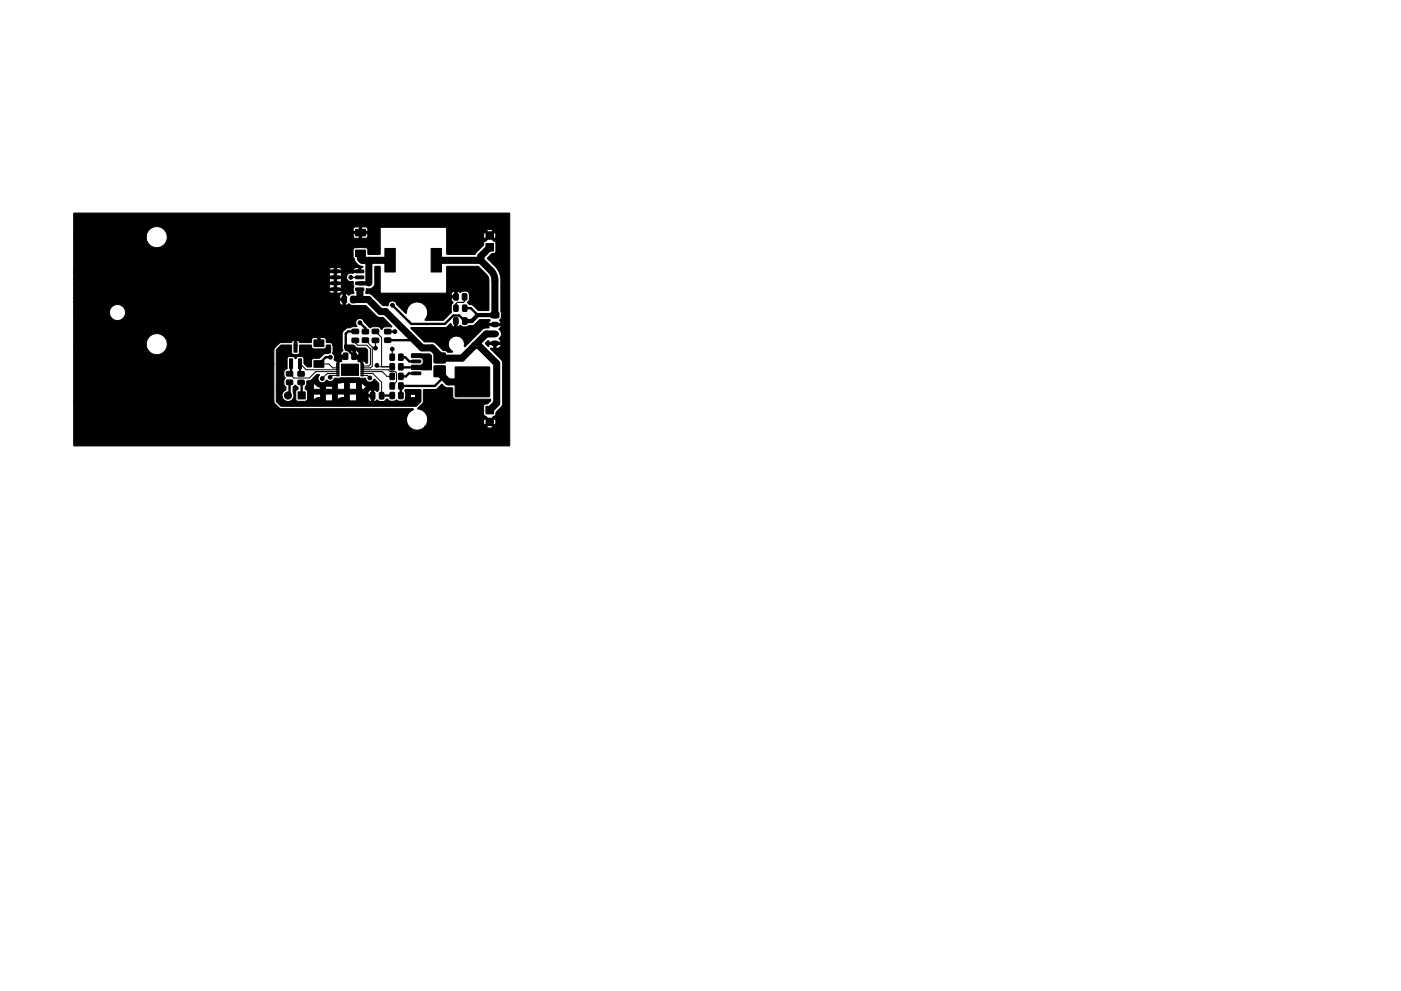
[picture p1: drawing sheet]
<svg xmlns="http://www.w3.org/2000/svg" width="297mm" height="210mm" viewBox="0 0 297 210" stroke-linecap="round" stroke-linejoin="round" font-family="sans-serif">
<g fill="#000" stroke="#000" stroke-width=".21">
<path d="M70.3 57.3h1.6l.1 .5-1.7 .1zM70.3 58.6h1.6l.1 .5h-1.7zM75.4 58.6h1.6l.1 .5h-1.6zM75.4 57.3h1.6l.1 .5-1.6 .1zM75.4 53.1h2.1v1.4h-2.1zM75.4 48.7h2.1v1.4h-2.1zM79.5 56.6l1-.1 .1 .1v5.6h14.1v-5.6l.1-.1h6.6l2 2.1 .3 .9-.1 6.4h-2.2l-1.1-1.1-.8-.2-.4-.4 .4-.7v-1.1l-.3-.5-1-.1-.6 .3-.7-.3v1.4h-1.2v.6l.4 .4-.4 .6v1.5l-1.7 1.6h-3.8l.5-1.4a2.24 2.24 0 0 0-2.2-2.4 2.24 2.24 0 0 0-2.3 2.3l-.2 .1-1.9-2a.91 .91 0 0 0-1-.6 .91 .91 0 0 0-.8 .9l-.1 .1-1-.1-2.2-2.1h17.4v-.9a.74 .74 0 0 0-.7 .7v.2h-16.7l-.5-.4h-.9l.1-1a1.41 1.41 0 0 0 1.8-1.2zM81.6 52.7h2.2v5h-2.2zM91.4 52.7h2.2v5h-2.2zM103 51.7h1.6v1.6h-1.6zM15.6 45.3l92.4-.1v49.4h-92.3l-.1-.1v-9.4h42.5l.2 .5 .9 1 .4 .1h27.9l.1 .3a2.24 2.24 0 0 0-1.4 2.1 2.24 2.24 0 0 0 1.4 2 2.24 2.24 0 0 0 2.4-.5h13.1a1.24 1.24 0 0 0 1.4 0l-.7-.7-.7 .7h-13.1l.6-1.1h11.9l.2 .7 .8-.7h.7l.7 .7a1.27 1.27 0 0 0 0-1.4l-.7 .7h-.7l-.8-.7-.2 .7h-11.9l.1-.5a2.37 2.37 0 0 0-2.2-2.3l1.2-1.3 .1-2.7 2.6-.1 1.3-1.1 .9 .7 1.4 .2v1.8l.4 .5h7.6v.3l-.6 .7-.6 .1-.3 .4 .1 1.9 1.2 1 .8-.8 .4-.1 .2-.7 1.1-1.2 .3-.7v-8.7l-.3-.6-2.3-2.3 .1-.2 1.1 .2a1.09 1.09 0 0 0 1.1-.9h-1.1v.8h-.5v-.8h-1.1l.1 .3-.2 .1-.6-.6 .6-.6 .1 .1v.2h2.7l-.5-.8a1.19 1.19 0 0 0 0-2l.5-.7h-2.7l.1 .4-.8 .1-.6 .3-3.7 3.6-.2-.1 .1-.5-.3-.8-.8-.6a1.71 1.71 0 0 0-2.3 1.2v.3a1.75 1.75 0 0 0 .9 1.5l-.2 .2h-.8l-.5-.3-.6-.1-1.5-1.5-.4-.2-2-.1-2.9-2.9 .1-.1h7.3l1.1-.8a.87 .87 0 0 0 .8 .6v-1.3l.1-.1h.4v1.5l.7-.4 .6 .4 2.1-.4 1.4-1.2h2.2v.2l-.3 .6h2.7l-.4-.6 .4-.8-.1-1.2v-6.5a4.3 4.3 0 0 0-1.2-3l-1.7-1.7 1-1 .6-.1 .2-.3v-2l-1.3-1.1-.8 .8-.3 .2-.2 .7-1.8 2h-5.9l-.1-.1v-3.9h7.8l.2 .7 .8-.7h.7l.7 .7a1.22 1.22 0 0 0 0-1.4l-.7 .7h-.7l-.8-.8-.2 .8h-7.8v-1.1h8.4l.7 .7 .8-.7a1.22 1.22 0 0 0-1.5 0h-8.4v-.7h-14.1v5.7l-2.5 .1-.1-.1v-1l-.3-.3-1.3-.1-1.3 .1-.2 .4v1.7l.4 .8 .6 .6 1 .5-.4 .2-.1 1-1.8 .2a.94 .94 0 0 0-1.1 1 .94 .94 0 0 0 1.3 .7l.2 1-.1 .9 .1 .3a.4 .4 0 0 1-.5 .4l-.6 .3-.7-.3v2.5l.8-.4 .7 .4h2.9l2.3 2.4 .4 .1 1 .1 1.8 1.9h-1.5l-.7 .6-.7-.6h-1.2l-.5 .3-1.3-1.3a.94 .94 0 0 0-1.4-.6 .94 .94 0 0 0-.1 1.5l-2.1 .4-.4 .2h-2.6v3.5l-.3-.5-1.1-.1-.1-.8-.4-.3h-.8v1.4l-.2 .1-.3-.1-.1-1.4-1.1 .2-.3 .9h-2.3l-.4-.4-.3-.1v1.7l-.1 .1-.4-.1v-1.7l-.3 .1-.4 .4h-2.1l-.4 .2-1 .9-.1 .4v10.9h-42.5v-12h15.4a2.24 2.24 0 0 0 3.3 1.9 2.24 2.24 0 0 0 .2-3.8 2.24 2.24 0 0 0-3.5 1.6v.3h-15.4v-6.9h7.6v.1a1.72 1.72 0 0 0 .8 1.5l.2 .1a1.73 1.73 0 0 0 1.9-.4l.4-.6 .1-.8a1.72 1.72 0 0 0-1-1.4 1.71 1.71 0 0 0-2.4 1.3v.2h-7.6v-2.1h56.4a.74 .74 0 0 0 .7 .7v-1h-.7v.3h-56.4v-.8h57.1v-1a.75 .75 0 0 0-.7 .7v.3h-56.4v-1.6h54.1l.3 .4 .3 .1h1.6l.3-.1 .3-.4-1.1-.1v.6h-.5l-.1-.6-55.2 .1v-1.3h54.1l.2 .3-.2 .4h2.8l-.2-.3 .2-.4h-1.1v.7h-.5l-.1-.7h-55.2v-1.3h54.1l.2 .4-.2 .4h2.8l-.2-.4 .2-.4h-1.1v.7h-.5l-.1-.7h-55.2v-1.3h54.1l.2 .4-.2 .4h2.8l-.2-.4 .2-.4h-1.1v.8h-.5l-.1-.8h-55.2v-.5h60.4v-.5h-.7l-.4 .5h-2.4l-.3-.4-.3-.1h-.5v.5h-.5v-.5h-.6l-.3 .1-.3 .4h-54.1v-6.9h15.4a2.24 2.24 0 0 0 2.4 2.1 2.24 2.24 0 0 0 2.1-2.4h39.4l.4 .5h2.2l.4-.3 .1-.7h-1.3v.9h-.5v-.9h-1.3v.5h-39.4l-.4-1h42.9v-.5l-.4-.4-.9-.1v1h-.5v-.9l-.9-.1-.4 .3v.7h-39.8a2.24 2.24 0 0 0-2.5-.9 2.24 2.24 0 0 0-1.6 2.2h-15.4zM58.6 74.2l1-1h2.1l.1 .1 .1 1.7 .3 .2h.9l.4-.4 .1-1.6 2.4 .1a.59 .59 0 0 0 .5 .7h2.3l.3-.2 .1-.6h.8l.1 .1v1.5l-.6 .2-.8 .1-1 .9-1.4 .1-.2 .3v1.3l-.2 .2-.8-.1-.6-.6-.1-1.2-.2-.3-1-.1-.5 .5-.6-.5h-.8l-.3 .2-.1 .3v2.1l-.6 .4-.1 .4v.7l.3 .5-.3 .5v.8l.4 .6v.6a1.27 1.27 0 0 0-.7 1.7 1.27 1.27 0 0 0 1.8 .6 1.27 1.27 0 0 0 .5-1.8v-1.1l.4-.4 .6 .5v.4l-.4 .2-.1 .3v1.7l.5 .3h12.4v-.6h2.4a.74 .74 0 0 0 .8 .7l-.1-1h-.7v.3h-2.4v-.8h3.2l-.1-1a.75 .75 0 0 0-.7 .7v.3l-3.9-.1v1.5h-3.6v-.2h1l.9-.5h.7v-.8h-1.6v1.3h-1v-1.3h-1.5v1.5l-2.5-.1a1.34 1.34 0 0 1 1.5-.6v-.8h-1.6v1.5h-1.4l.2-.3v-1.7l-.1-.3-.4-.2h12.5l.6-.6-1-.7h-.2v1.3h-1v-1.4h-1.5v1.4h-1v-1.4h-.6l-1 .1v1.3h-1v-.7h-1.1l-.4 .2v.5h-1v-.4l-.7-.3-.6-.6-.3 .3v1h-1.7v-.5l.3-.5 .1-.7 .8-.2 1.3-1.3 .5 .1a.98 .98 0 0 0 .1 1.5 .98 .98 0 0 0 1.5-.4l.8 .3 .5-.2 .4-.5 5.1-.1 1.4 .2 .5 .7a.91 .91 0 0 0 1.2-.4l.3-.1 .8 .9v1.4l-.4 .3-.6-.4v2.5l.7-.3 .5 .3h.8l.6-.5a.56 .56 0 0 1 .7 .4h1l.5-.3 .5 .3h.8l.5-.3 .1-.3 2.1-.1v-.7h-1.1v.8h-1v-1.2l-.2-.4 .1-.2h3.3l.1 2.4-1.1 1.1h-28.6l-1-1.1z"/>
<path d="M60.8 78.9l1.1-.1 .2 .2v.7l-.3 .1h-1l-.1-.2zM61.4 76.1h.6v2h-.6zM62.3 72.7h.7v2h-.7zM63.3 76.1h.6v2h-.6zM63.2 78.9l1.2-.1 .1 .3v.6l-.2 .1h-1l-.2-.2zM66.6 76.5h2.1v1.4h-2.1zM66.6 72.1h2.1v1.4h-2.1zM70.6 74.8v.3zM71.4 77.1h.5v.3h-.5zM71.4 77.5h.5v.3h-.5zM71.4 77.9h.5v.3h-.5zM71.4 78.3h.5v.3h-.5z"/>
<path d="M71.4 78.7h.5v.3h-.5zM71.4 79.1h.5v.3h-.5zM71.4 79.5h.5v.3h-.5zM70.3 59.9l1.6-.1 .1 .5-1.7 .1zM70.3 61.1h1.6l.1 .5-1.7 .1zM70.9 76.3h1.4l.1 .4-1.1-.1zM70.6 69.8h2.6l-.7 .9v3.1l.2 .5-.4 .5-.1 .5 1.3 .1v.3l-.1 .1h-1.2l.1 .5h-1.5l.2-.5-.4-.7zM72.6 62.9l.6-.1 .3 .2v1l-.2 .3h-.6l-.2-.2zM72.8 75l.7-.1 .2 .1 .1 1-.2 .3h-.6l-.2-.2zM73.1 73.3l1.8-.1 .8 .6 1.8 .1 .4 .4v2.7h-.3l-.4-.4-1.3 .1 .2-.9h-1.3v-.5h1.3v-.2a.74 .74 0 0 0-.8-.7v.9h-.5v-.9l-.6 .3-.9-.3-.2-.6zM74.7 71.8l1.2-.1 .2 .3-.1 .6-.2 .1h-1l-.2-.2zM74.7 69.9l1.2-.1 .2 .3-.1 .6-.2 .1h-1l-.2-.2z"/>
<path d="M74.5 62.9l.6-.1 .3 .2v1l-.2 .3h-.6l-.2-.2zM74.6 75l.7-.1 .3 .1v1l-.2 .3h-.6l-.2-.2zM72.4 77.3h3.6v2.3h-3.6zM76.5 79.5h.6v.3h-.6zM76.5 79.1h.6v.3h-.6zM76.5 78.7h.6v.3h-.6zM76.5 78.3h.6v.3h-.6zM76.5 77.9h.6v.3h-.6zM76.5 77.5h.6v.3h-.6zM76.5 77.1h.6v.3h-.6zM75.4 61.1h1.6l.1 .5-1.6 .1zM75.4 59.9l1.6-.1 .1 .5-1.6 .1z"/>
<path d="M76.8 69.9h1.2l.2 .2v.6l-.3 .2-1-.1-.1-.2zM76.8 71.7h1.2l.2 .2v.6l-.3 .2h-1l-.1-.3zM79 71.8l1.2-.1 .1 .3v.6l-.2 .1h-1.1l-.1-.2zM79 69.9l1.2-.1 .1 .3v.6l-.2 .1h-1.1l-.1-.2zM81.6 71.7h1.1l.2 .2v.6l-.3 .2h-1l-.1-.3zM81.6 69.9h1.1l.2 .2v.6l-.3 .2-1-.1-.1-.2zM82.7 77.2l.7-.1 .3 .2v1l-.2 .2h-.6l-.2-.1zM82.7 75.2l.7-.1 .3 .1v1l-.2 .3h-.6l-.2-.2zM84.5 77.2l.7-.1 .3 .2v1l-.2 .2h-.6l-.2-.1zM84.5 75.2l.7-.1 .3 .1v1l-.2 .3h-.6l-.2-.2zM87.3 75.2l1.8-.1 .1 .5-1.8 .1zM87.3 76.4h1.8l.1 .5-1.8 .1z"/>
<path d="M87.3 77.7h1.8l.1 .5h-1.8zM87.3 79l1.8-.1 .1 .5-1.8 .1zM87.2 75.1h3.9l.4 .4v2.9h-4.2v-.9l2-.1 .4-.3v-.6l-.1-.4-.4-.2h-1.9zM92.3 79l1.8-.1 .1 .5-1.9 .1zM92.3 77.7h1.8l.1 .5h-1.9zM92.3 76.4h1.8l.1 .5-1.9 .1zM92.3 75.2l1.8-.1 .1 .5-1.9 .1zM92 77.7l2.4-.1v2.3h-2.3zM92 74.9h2.4v2l-2.3 .1zM96.2 64.8l.7-.1 .2 .1v1l-.1 .3h-.6l-.2-.2zM96.2 67.5l.7-.1 .2 .1v1.1l-.1 .2h-.6l-.2-.1zM96.2 62.4l.7-.1 .3 .1v1l-.2 .3h-.6l-.2-.2z"/>
<path d="M98.1 64.8l.7-.1 .2 .1v1l-.1 .3h-.6l-.2-.2zM98.1 62.4l.7-.1 .2 .1v1l-.1 .3h-.7l-.2-.2zM98.1 67.5l.7-.1 .2 .1v1.1l-.1 .2h-.6l-.2-.1zM96.5 77.9h7.3v6.2l-7.2 .1zM104.1 66.3h1.5l.2 .2v.8l-.2 .1h-1.4l-.1-.2zM60.8 80.7l1.1-.1 .2 .3v.6l-.3 .1h-1l-.1-.2zM63.2 80.7h1.2l.1 .2v.6l-.2 .2-1-.1-.2-.2zM63.2 83.1h1.5v1.5h-1.5zM78.6 83.3l.7-.1 .2 .2v1l-.1 .3h-.6l-.3-.2zM80.5 83.3l.7-.1 .2 .2v1l-.1 .3h-.6l-.3-.2zM82.7 79.2h.7l.3 .1v1l-.2 .2-.6 .1-.2-.2zM82.7 81.3l.7-.1 .3 .1v1l-.2 .3h-.6l-.2-.2z"/>
<path d="M82.7 83.3l.7-.1 .3 .2v1l-.2 .2h-.6l-.2-.1zM84.5 79.2h.7l.3 .1v1l-.2 .2-.6 .1-.2-.2zM84.5 81.3l.7-.1 .3 .1v1l-.2 .3h-.6l-.2-.2zM84.6 83.3l.7-.1 .2 .2v1l-.2 .2h-.6l-.2-.1zM103 86.2h1.6v1.6h-1.6z"/>
<circle cx="17.7" cy="47.2" r=".4"/>
<circle cx="20.2" cy="52.2" r=".4"/>
<circle cx="22.7" cy="47.2" r=".4"/>
<circle cx="25.2" cy="52.2" r=".4"/>
<circle cx="27.7" cy="57.2" r=".4"/>
<circle cx="27.7" cy="47.2" r=".4"/>
<circle cx="30.2" cy="52.2" r=".4"/>
<circle cx="32.7" cy="57.2" r=".4"/>
<circle cx="32.7" cy="47.2" r=".4"/>
<circle cx="35.2" cy="52.2" r=".4"/>
<circle cx="37.7" cy="57.2" r=".4"/>
<circle cx="37.7" cy="47.2" r=".4"/>
<circle cx="40.2" cy="52.2" r=".4"/>
<circle cx="42.7" cy="57.2" r=".4"/>
<circle cx="42.7" cy="47.2" r=".4"/>
<circle cx="45.2" cy="52.2" r=".4"/>
<circle cx="47.7" cy="47.2" r=".4"/>
<circle cx="47.7" cy="57.2" r=".4"/>
<circle cx="50.2" cy="52.2" r=".4"/>
<circle cx="52.7" cy="57.2" r=".4"/>
<circle cx="52.7" cy="47.2" r=".4"/>
<circle cx="55.2" cy="52.2" r=".4"/>
<circle cx="57.7" cy="57.2" r=".4"/>
<circle cx="57.7" cy="47.2" r=".4"/>
<circle cx="60.2" cy="52.2" r=".4"/>
<circle cx="62.7" cy="47.2" r=".4"/>
<circle cx="62.7" cy="57.2" r=".4"/>
<circle cx="65.2" cy="52.2" r=".4"/>
<circle cx="67.7" cy="47.2" r=".4"/>
<circle cx="67.7" cy="57.2" r=".4"/>
<circle cx="70.2" cy="52.2" r=".4"/>
<circle cx="72.7" cy="47.2" r=".4"/>
<circle cx="74.4" cy="58.8" r=".4"/>
<circle cx="77.7" cy="47.2" r=".4"/>
<circle cx="79.6" cy="52.3" r=".4"/>
<circle cx="79.6" cy="48.7" r=".4"/>
<circle cx="80" cy="57.4" r=".4"/>
<circle cx="82.7" cy="47.2" r=".4"/>
<circle cx="87.7" cy="47.2" r=".4"/>
<circle cx="92.7" cy="47.2" r=".4"/>
<circle cx="95.3" cy="57.4" r=".4"/>
<circle cx="95.7" cy="53" r=".4"/>
<circle cx="95.8" cy="49.5" r=".4"/>
<circle cx="97.7" cy="47.2" r=".4"/>
<circle cx="100.2" cy="52.2" r=".4"/>
<circle cx="102.7" cy="47.2" r=".4"/>
<circle cx="103.8" cy="50" r=".8"/>
<circle cx="27.7" cy="77.2" r=".4"/>
<circle cx="27.7" cy="67.2" r=".4"/>
<circle cx="30.2" cy="62.2" r=".4"/>
<circle cx="32.7" cy="77.2" r=".4"/>
<circle cx="32.7" cy="67.2" r=".4"/>
<circle cx="35.2" cy="62.2" r=".4"/>
<circle cx="37.7" cy="67.2" r=".4"/>
<circle cx="37.7" cy="77.2" r=".4"/>
<circle cx="40.2" cy="62.2" r=".4"/>
<circle cx="40.2" cy="72.2" r=".4"/>
<circle cx="42.7" cy="67.2" r=".4"/>
<circle cx="42.7" cy="77.2" r=".4"/>
<circle cx="45.2" cy="72.2" r=".4"/>
<circle cx="45.2" cy="62.2" r=".4"/>
<circle cx="47.7" cy="67.2" r=".4"/>
<circle cx="47.7" cy="77.2" r=".4"/>
<circle cx="50.2" cy="62.2" r=".4"/>
<circle cx="50.2" cy="72.2" r=".4"/>
<circle cx="52.7" cy="77.2" r=".4"/>
<circle cx="52.7" cy="67.2" r=".4"/>
<circle cx="55.2" cy="72.2" r=".4"/>
<circle cx="55.2" cy="62.2" r=".4"/>
<circle cx="57.7" cy="77.2" r=".4"/>
<circle cx="57.7" cy="67.2" r=".4"/>
<circle cx="59.1" cy="77.3" r=".4"/>
<circle cx="60.1" cy="73.8" r=".4"/>
<circle cx="60.2" cy="62.2" r=".4"/>
<circle cx="60.2" cy="72.2" r=".4"/>
<circle cx="62.7" cy="67.2" r=".4"/>
<circle cx="65.2" cy="72.2" r=".4"/>
<circle cx="65.2" cy="62.2" r=".4"/>
<circle cx="65.2" cy="73.8" r=".4"/>
<circle cx="67.7" cy="67.2" r=".4"/>
<circle cx="70.1" cy="75.8" r=".4"/>
<circle cx="70.2" cy="72.2" r=".4"/>
<circle cx="71" cy="63.6" r=".4"/>
<circle cx="72.7" cy="67.2" r=".4"/>
<circle cx="76.3" cy="68.5" r=".4"/>
<circle cx="77" cy="75.5" r=".4"/>
<circle cx="78" cy="67.3" r=".4"/>
<circle cx="79.6" cy="73.9" r=".4"/>
<circle cx="79.9" cy="77.5" r=".4"/>
<circle cx="80" cy="61" r=".4"/>
<circle cx="82.3" cy="63.3" r=".4"/>
<circle cx="83.2" cy="74.1" r=".4"/>
<circle cx="83.2" cy="64.8" r=".4"/>
<circle cx="83.7" cy="70.4" r=".4"/>
<circle cx="87.3" cy="63.3" r=".4"/>
<circle cx="92.3" cy="63.3" r=".4"/>
<circle cx="95.4" cy="61" r=".4"/>
<circle cx="96.6" cy="70" r=".4"/>
<circle cx="97" cy="78.4" r=".4"/>
<circle cx="103.3" cy="78.4" r=".4"/>
<circle cx="17.7" cy="87.2" r=".4"/>
<circle cx="20.2" cy="92.2" r=".4"/>
<circle cx="22.7" cy="87.2" r=".4"/>
<circle cx="25.2" cy="92.2" r=".4"/>
<circle cx="27.7" cy="87.2" r=".4"/>
<circle cx="30.2" cy="92.2" r=".4"/>
<circle cx="30.2" cy="82.2" r=".4"/>
<circle cx="32.7" cy="87.2" r=".4"/>
<circle cx="35.2" cy="92.2" r=".4"/>
<circle cx="35.2" cy="82.2" r=".4"/>
<circle cx="37.7" cy="87.2" r=".4"/>
<circle cx="40.2" cy="92.2" r=".4"/>
<circle cx="40.2" cy="82.2" r=".4"/>
<circle cx="42.7" cy="87.2" r=".4"/>
<circle cx="45.2" cy="92.2" r=".4"/>
<circle cx="45.2" cy="82.2" r=".4"/>
<circle cx="47.7" cy="87.2" r=".4"/>
<circle cx="50.2" cy="92.2" r=".4"/>
<circle cx="50.2" cy="82.2" r=".4"/>
<circle cx="52.7" cy="87.2" r=".4"/>
<circle cx="55.2" cy="92.2" r=".4"/>
<circle cx="55.2" cy="82.2" r=".4"/>
<circle cx="57.7" cy="87.2" r=".4"/>
<circle cx="59.1" cy="82.2" r=".4"/>
<circle cx="60.2" cy="92.2" r=".4"/>
<circle cx="61.1" cy="83.9" r=".75"/>
<circle cx="62.6" cy="85.7" r=".4"/>
<circle cx="62.7" cy="87.2" r=".4"/>
<circle cx="65.2" cy="92.2" r=".4"/>
<circle cx="67.6" cy="85.7" r=".4"/>
<circle cx="67.7" cy="87.2" r=".4"/>
<circle cx="68.3" cy="80.3" r=".4"/>
<circle cx="70" cy="80" r=".4"/>
<circle cx="70.2" cy="92.2" r=".4"/>
<circle cx="72.6" cy="85.7" r=".4"/>
<circle cx="72.7" cy="87.2" r=".4"/>
<circle cx="75.2" cy="92.2" r=".4"/>
<circle cx="77.6" cy="85.7" r=".4"/>
<circle cx="77.7" cy="87.2" r=".4"/>
<circle cx="78.4" cy="80.2" r=".4"/>
<circle cx="80.2" cy="92.2" r=".4"/>
<circle cx="82.6" cy="85.7" r=".4"/>
<circle cx="82.7" cy="87.2" r=".4"/>
<circle cx="85.2" cy="92.2" r=".4"/>
<circle cx="87.6" cy="85.7" r=".4"/>
<circle cx="90.2" cy="92.2" r=".4"/>
<circle cx="92.7" cy="87.2" r=".4"/>
<circle cx="95.2" cy="92.2" r=".4"/>
<circle cx="97" cy="83.8" r=".4"/>
<circle cx="97.7" cy="87.2" r=".4"/>
<circle cx="100.1" cy="81" r=".4"/>
<circle cx="100.2" cy="92.2" r=".4"/>
<circle cx="103.4" cy="83.7" r=".4"/>
<circle cx="103.8" cy="89.5" r=".8"/>
<circle cx="105.2" cy="92.2" r=".4"/>
</g>
<path d="M104.7 68.8h.5M104.7 70.8h.5M104.7 72.8h.5" fill="none" stroke="#000" stroke-width="1.2"/>
<g fill="none" stroke="#000" stroke-width=".5">
<path d="M61.7 77.1v1.9l-.3 .3M63.6 77.1v2l.2 .2M70.1 75.8h-1l-1.5 1.4M73.3 75.6h-.3l-1.4 1.5M75.3 70.3h-1.5l-.5 .5v3l1.8 1.8h.2l1.5 1.5M76.3 68.5l1.2 1.1v.8M82.2 72.2h5.7l1.8 1.7h2l1.5 1.5M82.2 70.4h1.5M83.2 64.8l4 3.9h7.1l1.8-1.8h1.3l1.1 1.2M83.7 70.4h.1M85 75.8h.9l.9 .9h1.5M85 77.8l.1 .1h3.2"/>
<path d="M86.6 68.2h.1M88.3 79.2h-1.6l-.6 .7h-1.1M98.5 65.4h1.3l1.5 1.4M61.4 81.1v2.5l-.3 .3M63.8 81.1l.2 .2v2.6M83.2 83.9l-2.3 .1M85 83.9h.1M94 80l-1.8 1.9h-7.2v2"/>
</g>
<path d="M74.4 58.8h1.9M98.5 63v.9l-.2 .3h-1.3l-.3 .3v.9" fill="none" stroke="#000" stroke-width=".25"/>
<path d="M78.2 60l-1.9 .1M104.9 66.8h-3.6l-1.3 1.3h-1.5" fill="none" stroke="#000" stroke-width=".9"/>
<path d="M76.4 53.8v1.1l.4 .3h5.9M78.2 55.2v4.8M82.7 55.2h.1M92.5 55.2h9.4M101.9 55.2l2.2 2.2a3 3 0 0 1 .8 2.1v7.3M103.8 52.5l-1.9 1.9v.8M74.9 63.5h3.2l2.6 2.6h1.1l7.7 7.7h2.1l2.2 2.2h4.1l5.2-5.2h1.8M76.3 61.8v1.7M93.2 79.2l1.8 1.8h5.2M100.7 73.2h.7l3.9 3.9v8.4l-1.5 1.5" fill="none" stroke="#000" stroke-width="1.5"/>
<g fill="none" stroke="#000" stroke-width=".21">
<path d="M63.6 77.1l1.3 1.3h6.7M67.6 77.2h2.1l.8 .8h1.1M71.6 79.6h-1.2l-.4 .4M71.6 79.6h.1M71.6 79.2h-2.2l-1.1 1.1M71.6 78.8h-4.7l-1.3 1.4h-3.3l-.9-.9M75.3 72.2v.5l.5 .5h2l.7 .8v3.3l-.3 .3h-1.4M76.8 79.2h2.3l1.8 1.9v2.9M76.8 79.6h1.1l.5 .6M76.8 78.4h5.5l.4 .4h1.1l.3 .3v1.9l-.9 .9M76.8 78.8h4.2l1 1.1h1.2M77.5 72.2l1.4 1.4v4.1l-.4 .3h-1.7"/>
<path d="M79.6 70.3l1.3 1.3v6.2M79.6 72.2v1.7M79.9 77.5l.3 .3h3M83.2 74.1h.1M83.2 74.1v1.7"/>
</g>
</svg>
